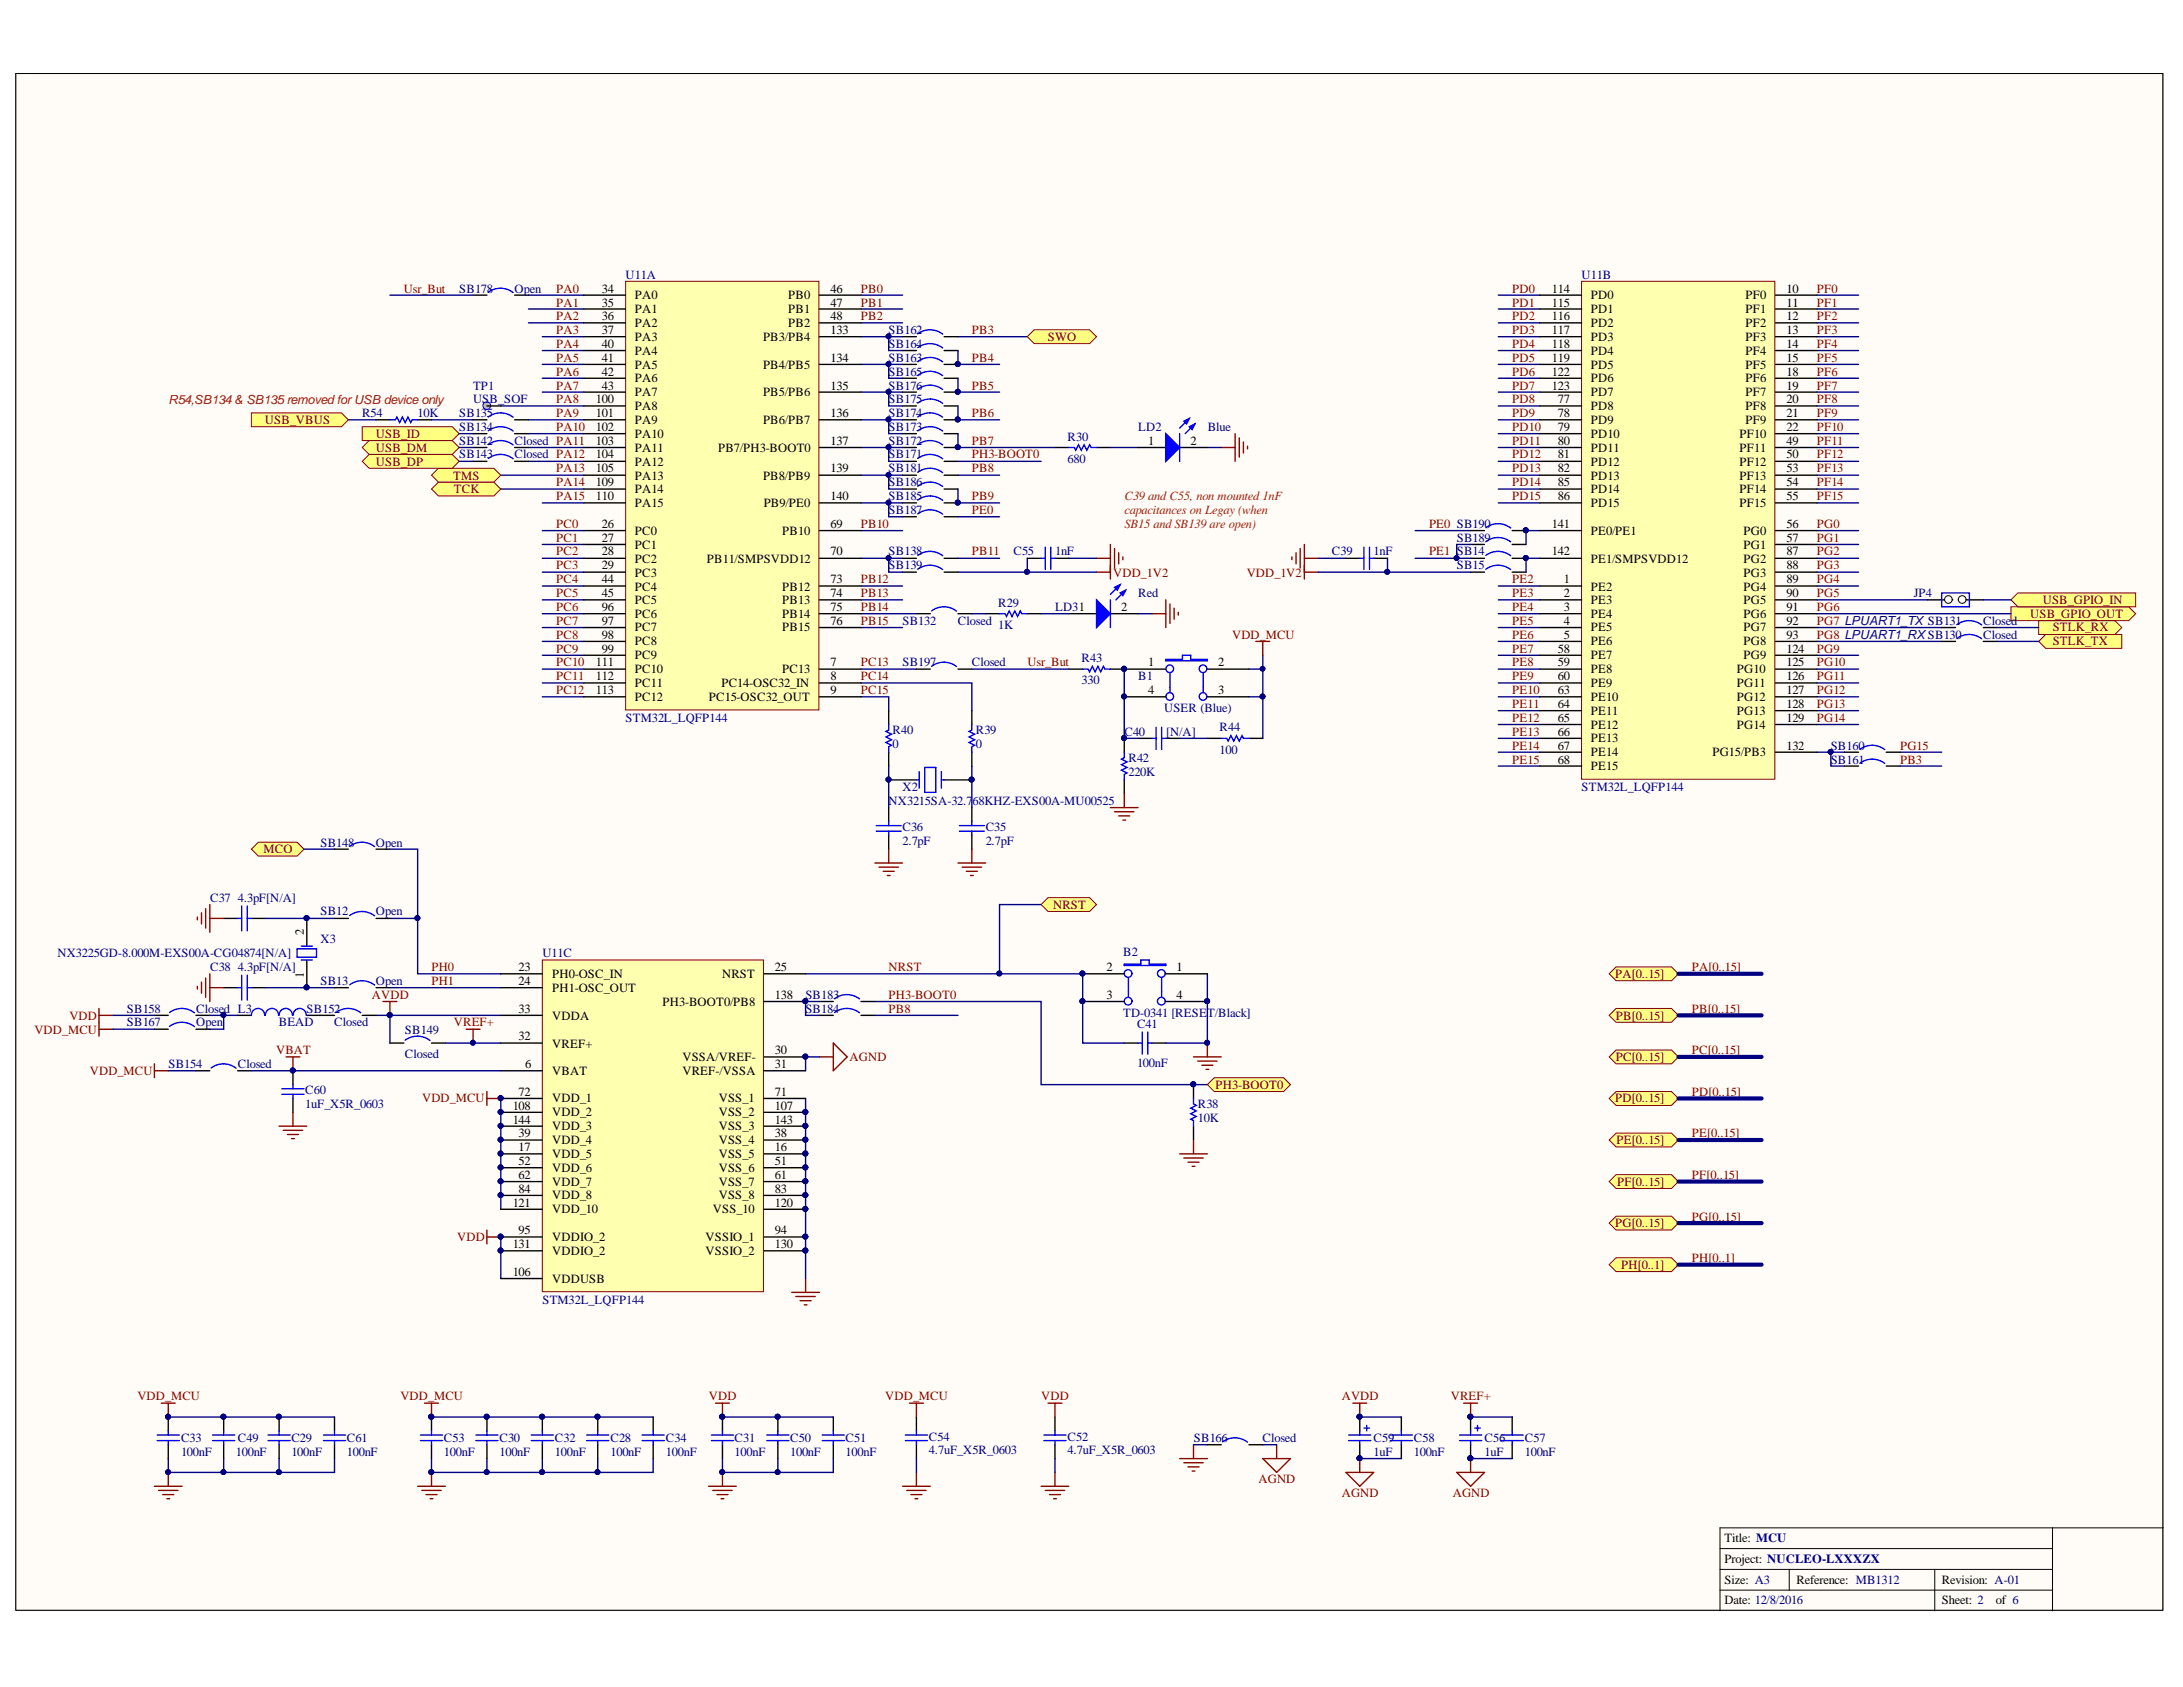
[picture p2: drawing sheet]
<svg xmlns="http://www.w3.org/2000/svg" width="279mm" height="216mm" viewBox="0 0 279 216" stroke-linecap="round" stroke-linejoin="round" font-family="sans-serif">
<defs><g id="words">
<g font-size="1.6" fill="#000080">
<text x="80.1" y="35.7">U11A</text>
<text x="202.4" y="35.7">U11B</text>
<text x="58.8" y="37.5">SB178</text>
<text x="65.9" y="37.5">Open</text>
<text x="113.7" y="46.3">SB163</text>
<text x="113.7" y="42.8">SB162</text>
<text x="113.7" y="44.6">SB164</text>
<text x="46.3" y="53.3">R54</text>
<text x="53.4" y="53.3">10K</text>
<text x="58.8" y="53.3">SB135</text>
<text x="60.5" y="49.9">TP1</text>
<text x="60.5" y="51.6">USB_SOF</text>
<text x="113.7" y="53.3">SB174</text>
<text x="113.7" y="49.9">SB176</text>
<text x="113.7" y="51.6">SB175</text>
<text x="113.7" y="48.1">SB165</text>
<text x="58.8" y="56.9">SB142</text>
<text x="58.8" y="58.7">SB143</text>
<text x="58.8" y="55.1">SB134</text>
<text x="65.9" y="56.9">Closed PA11</text>
<text x="65.9" y="58.7">Closed PA12</text>
<text x="113.7" y="56.9">SB172</text>
<text x="113.7" y="58.7">SB171</text>
<text x="113.7" y="55.1">SB173</text>
<text x="136.6" y="56.4">R30</text>
<text x="136.6" y="59.3">680</text>
<text x="145.7" y="55.1">LD2</text>
<text x="154.6" y="55.1">Blue</text>
<text x="113.7" y="64">SB185</text>
<text x="113.7" y="65.8">SB187</text>
<text x="113.7" y="62.2">SB186</text>
<text x="113.7" y="60.4">SB181</text>
<text x="113.7" y="71.1">SB138</text>
<text x="129.7" y="71.1">C55</text>
<text x="135" y="71.1">1nF</text>
<text x="170.5" y="71.1">C39</text>
<text x="175.8" y="71.1">1nF</text>
<text x="186.5" y="69.3">SB189</text>
<text x="113.7" y="72.9">SB139</text>
<text x="127.8" y="77.7">R29</text>
<text x="145.7" y="76.4">Red</text>
<text x="186.5" y="72.9">SB15</text>
<text x="245" y="76.4">JP4</text>
<text x="115.5" y="80">SB132</text>
<text x="122.6" y="80">Closed</text>
<text x="127.8" y="80.5">1K</text>
<text x="135" y="78.2">LD31</text>
<text x="253.8" y="81.7">Closed</text>
<text x="253.8" y="80">Closed</text>
<text x="115.5" y="85.3">SB197</text>
<text x="124.4" y="85.3">Closed</text>
<text x="138.4" y="84.8">R43</text>
<text x="138.4" y="87.6">330</text>
<text x="145.7" y="87.1">B1</text>
<text x="80.1" y="92.4">STM32L_LQFP144</text>
<text x="114.2" y="94">R40</text>
<text x="114.2" y="95.8">0</text>
<text x="124.9" y="94">R39</text>
<text x="124.9" y="95.8">0</text>
<text x="143.9" y="94.2">C40</text>
<text x="149" y="91.1">USER (Blue)</text>
<text x="149.2" y="94.2">[N/A]</text>
<text x="156.1" y="93.6">R44</text>
<text x="234.3" y="95.9">SB160</text>
<text x="115.5" y="101.3">X2</text>
<text x="144.4" y="97.5">R42</text>
<text x="144.4" y="99.3">220K</text>
<text x="156.1" y="96.4">100</text>
<text x="202.4" y="101.3">STM32L_LQFP144</text>
<text x="234.3" y="97.7">SB161</text>
<text x="113.7" y="103">NX3215SA-32.7</text>
<text x="115.5" y="106.3">C36</text>
<text x="124.5" y="103">68KHZ-EXS00A-MU00525</text>
<text x="126.2" y="106.3">C35</text>
<text x="41" y="108.4">SB148</text>
<text x="48.1" y="108.4">Open</text>
<text x="115.5" y="108.1">2.7pF</text>
<text x="126.2" y="108.1">2.7pF</text>
<text x="26.9" y="115.4">C37</text>
<text x="30.4" y="115.4">4.3pF[N/A]</text>
<text x="41" y="117.2">SB12</text>
<text x="48.1" y="117.2">Open</text>
<text x="7.4" y="122.5">NX3225GD-8.000M-EXS00A-CG04874[N/A]</text>
<text x="26.9" y="124.3">C38</text>
<text x="30.4" y="124.3">4.3pF[N/A]</text>
<text x="41" y="120.7">X3</text>
<text x="69.4" y="122.5">U11C</text>
<text x="143.7" y="122.3">B2</text>
<text x="16.2" y="129.6">SB158</text>
<text x="16.2" y="131.4">SB167</text>
<text x="25.1" y="129.6">Closed L3</text>
<text x="25.1" y="131.4">Open</text>
<text x="35.7" y="131.4">BEAD</text>
<text x="39.2" y="129.6">SB152</text>
<text x="41" y="126">SB13</text>
<text x="42.8" y="131.4">Closed</text>
<text x="48.1" y="126">Open</text>
<text x="103.1" y="127.8">SB183</text>
<text x="103.1" y="129.6">SB184</text>
<text x="143.7" y="130.1">TD-0341 [RESET/Black]</text>
<text x="145.5" y="131.5">C41</text>
<text x="21.6" y="136.7">SB154</text>
<text x="30.4" y="136.7">Closed</text>
<text x="51.8" y="132.3">SB149</text>
<text x="51.8" y="135.4">Closed</text>
<text x="145.5" y="136.5">100nF</text>
<text x="39.1" y="140.1">C60</text>
<text x="39.1" y="141.8">1uF_X5R_0603</text>
<text x="153.3" y="141.8">R38</text>
<text x="153.3" y="143.6">10K</text>
<text x="69.4" y="166.9">STM32L_LQFP144</text>
<text x="23.2" y="184.5">C33</text>
<text x="30.4" y="184.5">C49</text>
<text x="37.3" y="184.5">C29</text>
<text x="44.4" y="184.5">C61</text>
<text x="56.8" y="184.5">C53</text>
<text x="63.9" y="184.5">C30</text>
<text x="71" y="184.5">C32</text>
<text x="78.1" y="184.5">C28</text>
<text x="85.2" y="184.5">C34</text>
<text x="94" y="184.5">C31</text>
<text x="101.1" y="184.5">C50</text>
<text x="108.2" y="184.5">C51</text>
<text x="118.9" y="184.4">C54</text>
<text x="136.6" y="184.4">C52</text>
<text x="152.8" y="184.5">SB166</text>
<text x="161.6" y="184.5">Closed</text>
<text x="175.8" y="184.5">C59</text>
<text x="181" y="184.5">C58</text>
<text x="190" y="184.5">C56</text>
<text x="195.2" y="184.5">C57</text>
<text x="23.2" y="186.3">100nF</text>
<text x="30.2" y="186.3">100nF</text>
<text x="37.3" y="186.3">100nF</text>
<text x="44.4" y="186.3">100nF</text>
<text x="56.8" y="186.3">100nF</text>
<text x="63.9" y="186.3">100nF</text>
<text x="71" y="186.3">100nF</text>
<text x="78.1" y="186.3">100nF</text>
<text x="85.2" y="186.3">100nF</text>
<text x="94" y="186.3">100nF</text>
<text x="101.1" y="186.3">100nF</text>
<text x="108.2" y="186.3">100nF</text>
<text x="118.9" y="186.1">4.7uF_X5R_0603</text>
<text x="136.6" y="186.1">4.7uF_X5R_0603</text>
<text x="175.8" y="186.3">1uF</text>
<text x="181" y="186.3">100nF</text>
<text x="190" y="186.3">1uF</text>
<text x="195.2" y="186.3">100nF</text>
</g>
<g font-size="1.6" fill="#800000">
<text x="51.7" y="37.5">Usr_But</text>
<text x="71.2" y="37.5">PA0</text>
<text x="71.2" y="39.2">PA1</text>
<text x="71.2" y="41">PA2</text>
<text x="110.2" y="39.2">PB1</text>
<text x="110.2" y="41">PB2</text>
<text x="110.2" y="37.5">PB0</text>
<text x="193.6" y="37.5">PD0</text>
<text x="193.6" y="39.2">PD1</text>
<text x="193.6" y="41">PD2</text>
<text x="232.5" y="37.5">PF0</text>
<text x="232.5" y="39.2">PF1</text>
<text x="232.5" y="41">PF2</text>
<text x="71.2" y="44.6">PA4</text>
<text x="71.2" y="46.3">PA5</text>
<text x="71.2" y="42.8">PA3</text>
<text x="124.4" y="42.8">PB3</text>
<text x="124.4" y="46.3">PB4</text>
<text x="134.1" y="43.6">SWO</text>
<text x="193.6" y="42.8">PD3</text>
<text x="193.6" y="44.6">PD4</text>
<text x="193.6" y="46.3">PD5</text>
<text x="232.5" y="42.8">PF3</text>
<text x="232.5" y="44.6">PF4</text>
<text x="232.5" y="46.3">PF5</text>
<text x="71.2" y="48.1">PA6</text>
<text x="71.2" y="49.9">PA7</text>
<text x="71.2" y="51.6">PA8</text>
<text x="71.2" y="53.3">PA9</text>
<text x="124.4" y="49.9">PB5</text>
<text x="124.4" y="53.3">PB6</text>
<text x="193.6" y="48.1">PD6</text>
<text x="193.6" y="49.9">PD7</text>
<text x="193.6" y="51.6">PD8</text>
<text x="193.6" y="53.3">PD9</text>
<text x="232.5" y="53.3">PF9</text>
<text x="232.5" y="51.6">PF8</text>
<text x="232.5" y="48.1">PF6</text>
<text x="232.5" y="49.9">PF7</text>
<text x="33.9" y="54.3">USB_VBUS</text>
<text x="48.1" y="57.8">USB_DM</text>
<text x="48.1" y="59.6">USB_DP</text>
<text x="48.1" y="56">USB_ID</text>
<text x="71.2" y="55.1">PA10</text>
<text x="124.4" y="56.9">PB7</text>
<text x="124.4" y="58.7">PH3-BOOT0</text>
<text x="193.6" y="55.1">PD10</text>
<text x="193.6" y="56.9">PD11</text>
<text x="193.6" y="58.7">PD12</text>
<text x="232.5" y="56.9">PF11</text>
<text x="232.5" y="55.1">PF10</text>
<text x="232.5" y="58.7">PF12</text>
<text x="58" y="61.4">TMS</text>
<text x="58.1" y="63.1">TCK</text>
<text x="71.2" y="64">PA15</text>
<text x="71.2" y="60.4">PA13</text>
<text x="71.2" y="62.2">PA14</text>
<text x="124.4" y="60.4">PB8</text>
<text x="124.4" y="64">PB9</text>
<text x="124.4" y="65.8">PE0</text>
<text x="193.6" y="60.4">PD13</text>
<text x="193.6" y="62.2">PD14</text>
<text x="193.6" y="64">PD15</text>
<text x="232.5" y="62.2">PF14</text>
<text x="232.5" y="64">PF15</text>
<text x="232.5" y="60.4">PF13</text>
<text x="71.2" y="67.5">PC0</text>
<text x="71.2" y="69.3">PC1</text>
<text x="71.2" y="71.1">PC2</text>
<text x="110.2" y="67.5">PB10</text>
<text x="124.4" y="71.1">PB11</text>
<text x="182.9" y="67.5">PE0 SB190</text>
<text x="182.9" y="71.1">PE1 SB14</text>
<text x="232.5" y="67.5">PG0</text>
<text x="232.5" y="69.3">PG1</text>
<text x="232.5" y="71.1">PG2</text>
<text x="71.2" y="72.9">PC3</text>
<text x="71.2" y="74.6">PC4</text>
<text x="71.2" y="76.4">PC5</text>
<text x="110.2" y="74.6">PB12</text>
<text x="110.2" y="76.4">PB13</text>
<text x="142.5" y="73.8">VDD_1V2</text>
<text x="159.6" y="73.8">VDD_1V2</text>
<text x="193.6" y="74.6">PE2</text>
<text x="193.6" y="76.4">PE3</text>
<text x="232.5" y="72.9">PG3</text>
<text x="232.5" y="74.6">PG4</text>
<text x="232.5" y="76.4">PG5</text>
<text x="261.5" y="77.3">USB_GPIO_IN</text>
<text x="71.2" y="78.2">PC6</text>
<text x="71.2" y="80">PC7</text>
<text x="71.2" y="81.7">PC8</text>
<text x="71.2" y="83.5">PC9</text>
<text x="110.2" y="78.2">PB14</text>
<text x="110.2" y="80">PB15</text>
<text x="157.7" y="81.7">VDD_MCU</text>
<text x="193.6" y="78.2">PE4</text>
<text x="193.6" y="80">PE5</text>
<text x="193.6" y="81.7">PE6</text>
<text x="193.6" y="83.5">PE7</text>
<text x="232.5" y="83.5">PG9</text>
<text x="232.5" y="81.7">PG8 LPUART1_RXSB130</text>
<text x="232.5" y="78.2">PG6</text>
<text x="232.5" y="80">PG7 LPUART1_TX SB131</text>
<text x="259.8" y="79.1">USB_GPIO_OUT</text>
<text x="262.7" y="82.6">STLK_TX</text>
<text x="262.7" y="80.8">STLK_RX</text>
<text x="71.2" y="85.3">PC10</text>
<text x="71.2" y="87.1">PC11</text>
<text x="71.2" y="88.8">PC12</text>
<text x="110.2" y="85.3">PC13</text>
<text x="110.2" y="87.1">PC14</text>
<text x="110.2" y="88.8">PC15</text>
<text x="131.5" y="85.3">Usr_But</text>
<text x="193.6" y="87.1">PE9</text>
<text x="193.6" y="85.3">PE8</text>
<text x="193.6" y="88.8">PE10</text>
<text x="232.5" y="87.1">PG11</text>
<text x="232.5" y="85.3">PG10</text>
<text x="232.5" y="88.8">PG12</text>
<text x="193.6" y="95.9">PE14</text>
<text x="193.6" y="90.6">PE11</text>
<text x="193.6" y="92.4">PE12</text>
<text x="193.6" y="94.2">PE13</text>
<text x="232.5" y="92.4">PG14</text>
<text x="232.5" y="90.6">PG13</text>
<text x="243.2" y="95.9">PG15</text>
<text x="193.6" y="97.7">PE15</text>
<text x="243.2" y="97.7">PB3</text>
<text x="33.7" y="109.2">MCO</text>
<text x="134.8" y="116.3">NRST</text>
<text x="55.2" y="124.3">PH0</text>
<text x="113.7" y="124.3">NRST</text>
<text x="206.7" y="125.2">PA[0..15]</text>
<text x="216.6" y="124.3">PA[0..15]</text>
<text x="8.9" y="130.5">VDD</text>
<text x="47.6" y="127.8">AVDD</text>
<text x="55.2" y="126">PH1</text>
<text x="58.1" y="131.4">VREF+</text>
<text x="113.7" y="127.8">PH3-BOOT0</text>
<text x="113.7" y="129.6">PB8</text>
<text x="206.8" y="130.5">PB[0..15]</text>
<text x="216.6" y="129.6">PB[0..15]</text>
<text x="4.4" y="132.3">VDD_MCU</text>
<text x="11.5" y="137.6">VDD_MCU</text>
<text x="35.3" y="134.9">VBAT</text>
<text x="108.7" y="135.8">AGND</text>
<text x="206.8" y="135.8">PC[0..15]</text>
<text x="216.6" y="134.9">PC[0..15]</text>
<text x="54" y="141.1">VDD_MCU</text>
<text x="155.6" y="139.4">PH3-BOOT0</text>
<text x="206.7" y="141.1">PD[0..15]</text>
<text x="216.6" y="140.2">PD[0..15]</text>
<text x="206.9" y="146.4">PE[0..15]</text>
<text x="216.6" y="145.6">PE[0..15]</text>
<text x="207" y="151.7">PF[0..15]</text>
<text x="216.6" y="150.9">PF[0..15]</text>
<text x="58.5" y="158.8">VDD</text>
<text x="206.7" y="157.1">PG[0..15]</text>
<text x="216.6" y="156.2">PG[0..15]</text>
<text x="216.6" y="161.5">PH[0..1]</text>
<text x="207.5" y="162.4">PH[0..1]</text>
<text x="17.6" y="179.2">VDD_MCU</text>
<text x="51.2" y="179.2">VDD_MCU</text>
<text x="90.7" y="179.2">VDD</text>
<text x="113.3" y="179.2">VDD_MCU</text>
<text x="133.3" y="179.2">VDD</text>
<text x="171.7" y="179.2">AVDD</text>
<text x="185.7" y="179.2">VREF+</text>
<text x="161.1" y="189.9">AGND</text>
<text x="171.7" y="191.6">AGND</text>
<text x="185.9" y="191.6">AGND</text>
</g>
<g font-size="1.6">
<text x="77" y="37.5">34</text>
<text x="77" y="39.2">35</text>
<text x="77" y="41">36</text>
<text x="81.3" y="38.3">PA0</text>
<text x="81.3" y="40.1">PA1</text>
<text x="81.3" y="41.8">PA2</text>
<text x="100.9" y="38.3">PB0</text>
<text x="100.9" y="40.1">PB1</text>
<text x="100.9" y="41.8">PB2</text>
<text x="106.3" y="37.5">46</text>
<text x="106.3" y="39.2">47</text>
<text x="106.3" y="41">48</text>
<text x="198.6" y="37.5">114</text>
<text x="198.6" y="39.2">115</text>
<text x="198.6" y="41">116</text>
<text x="203.6" y="38.3">PD0</text>
<text x="203.6" y="40.1">PD1</text>
<text x="203.6" y="41.8">PD2</text>
<text x="223.4" y="41.8">PF2</text>
<text x="223.4" y="38.3">PF0</text>
<text x="223.4" y="40.1">PF1</text>
<text x="228.6" y="41">12</text>
<text x="228.6" y="37.5">10</text>
<text x="228.6" y="39.2">11</text>
<text x="77" y="42.8">37</text>
<text x="77" y="44.6">40</text>
<text x="77" y="46.3">41</text>
<text x="81.3" y="43.6">PA3</text>
<text x="81.3" y="45.4">PA4</text>
<text x="81.3" y="47.2">PA5</text>
<text x="97.7" y="43.6">PB3/PB4</text>
<text x="97.7" y="47.2">PB4/PB5</text>
<text x="106.3" y="42.8">133</text>
<text x="106.3" y="46.3">134</text>
<text x="198.6" y="42.8">117</text>
<text x="198.6" y="44.6">118</text>
<text x="198.6" y="46.3">119</text>
<text x="203.6" y="43.6">PD3</text>
<text x="203.6" y="45.4">PD4</text>
<text x="203.6" y="47.2">PD5</text>
<text x="223.4" y="43.6">PF3</text>
<text x="223.4" y="45.4">PF4</text>
<text x="223.4" y="47.2">PF5</text>
<text x="228.6" y="42.8">13</text>
<text x="228.6" y="44.6">14</text>
<text x="228.6" y="46.3">15</text>
<text x="76.3" y="51.6">100</text>
<text x="76.3" y="53.3">101</text>
<text x="77" y="48.1">42</text>
<text x="77" y="49.9">43</text>
<text x="81.3" y="48.9">PA6</text>
<text x="81.3" y="50.7">PA7</text>
<text x="81.3" y="52.5">PA8</text>
<text x="97.7" y="50.7">PB5/PB6</text>
<text x="106.3" y="49.9">135</text>
<text x="106.3" y="53.3">136</text>
<text x="198.6" y="48.1">122</text>
<text x="198.6" y="49.9">123</text>
<text x="199.4" y="51.6">77</text>
<text x="199.4" y="53.3">78</text>
<text x="203.6" y="52.5">PD8</text>
<text x="203.6" y="48.9">PD6</text>
<text x="203.6" y="50.7">PD7</text>
<text x="223.4" y="48.9">PF6</text>
<text x="223.4" y="50.7">PF7</text>
<text x="223.4" y="52.5">PF8</text>
<text x="228.6" y="48.1">18</text>
<text x="228.6" y="49.9">19</text>
<text x="228.6" y="51.6">20</text>
<text x="228.6" y="53.3">21</text>
<text x="76.3" y="55.1">102</text>
<text x="76.3" y="56.9">103</text>
<text x="76.3" y="58.7">104</text>
<text x="81.3" y="54.3">PA9</text>
<text x="81.3" y="56">PA10</text>
<text x="81.3" y="57.8">PA11</text>
<text x="81.3" y="59.6">PA12</text>
<text x="91.9" y="57.8">PB7/PH3-BOOT0</text>
<text x="97.7" y="54.3">PB6/PB7</text>
<text x="106.3" y="56.9">137</text>
<text x="147" y="56.9">1</text>
<text x="152.4" y="56.9">2</text>
<text x="199.4" y="55.1">79</text>
<text x="199.4" y="56.9">80</text>
<text x="199.4" y="58.7">81</text>
<text x="203.6" y="54.3">PD9</text>
<text x="203.6" y="56">PD10</text>
<text x="203.6" y="57.8">PD11</text>
<text x="203.6" y="59.6">PD12</text>
<text x="222.6" y="56">PF10</text>
<text x="222.6" y="57.8">PF11</text>
<text x="222.6" y="59.6">PF12</text>
<text x="223.4" y="54.3">PF9</text>
<text x="228.6" y="55.1">22</text>
<text x="228.6" y="56.9">49</text>
<text x="228.6" y="58.7">50</text>
<text x="76.3" y="60.4">105</text>
<text x="76.3" y="62.2">109</text>
<text x="76.3" y="64">110</text>
<text x="81.3" y="61.4">PA13</text>
<text x="81.3" y="63.1">PA14</text>
<text x="81.3" y="64.9">PA15</text>
<text x="97.7" y="61.4">PB8/PB9</text>
<text x="97.7" y="64.9">PB9/PE0</text>
<text x="106.3" y="60.4">139</text>
<text x="106.3" y="64">140</text>
<text x="199.4" y="60.4">82</text>
<text x="199.4" y="62.2">85</text>
<text x="199.4" y="64">86</text>
<text x="203.6" y="61.4">PD13</text>
<text x="203.6" y="63.1">PD14</text>
<text x="203.6" y="64.9">PD15</text>
<text x="222.6" y="61.4">PF13</text>
<text x="222.6" y="63.1">PF14</text>
<text x="222.6" y="64.9">PF15</text>
<text x="228.6" y="60.4">53</text>
<text x="228.6" y="62.2">54</text>
<text x="228.6" y="64">55</text>
<text x="77" y="67.5">26</text>
<text x="77" y="69.3">27</text>
<text x="77" y="71.1">28</text>
<text x="81.3" y="68.5">PC0</text>
<text x="81.3" y="70.2">PC1</text>
<text x="100.1" y="68.5">PB10</text>
<text x="106.3" y="67.5">69</text>
<text x="106.3" y="71.1">70</text>
<text x="198.6" y="67.5">141</text>
<text x="198.6" y="71.1">142</text>
<text x="203.6" y="68.5">PE0/PE1</text>
<text x="223.1" y="68.5">PG0</text>
<text x="223.1" y="70.2">PG1</text>
<text x="228.6" y="71.1">87</text>
<text x="228.6" y="67.5">56</text>
<text x="228.6" y="69.3">57</text>
<text x="77" y="72.9">29</text>
<text x="77" y="74.6">44</text>
<text x="77" y="76.4">45</text>
<text x="81.3" y="72">PC2</text>
<text x="81.3" y="73.8">PC3</text>
<text x="81.3" y="75.6">PC4</text>
<text x="81.3" y="77.3">PC5</text>
<text x="90.5" y="72">PB11/SMPSVDD12</text>
<text x="100.1" y="75.6">PB12</text>
<text x="100.1" y="77.3">PB13</text>
<text x="106.3" y="74.6">73</text>
<text x="106.3" y="76.4">74</text>
<text x="200.1" y="74.6">1</text>
<text x="200.1" y="76.4">2</text>
<text x="203.6" y="75.6">PE2</text>
<text x="203.6" y="77.3">PE3</text>
<text x="203.6" y="72">PE1/SMPSVDD12</text>
<text x="223.1" y="72">PG2</text>
<text x="223.1" y="73.8">PG3</text>
<text x="223.1" y="75.6">PG4</text>
<text x="223.1" y="77.3">PG5</text>
<text x="228.6" y="72.9">88</text>
<text x="228.6" y="74.6">89</text>
<text x="228.6" y="76.4">90</text>
<text x="77" y="78.2">96</text>
<text x="77" y="80">97</text>
<text x="77" y="81.7">98</text>
<text x="77" y="83.5">99</text>
<text x="81.3" y="79.1">PC6</text>
<text x="81.3" y="80.8">PC7</text>
<text x="81.3" y="82.6">PC8</text>
<text x="100.1" y="79.1">PB14</text>
<text x="100.1" y="80.8">PB15</text>
<text x="106.3" y="78.2">75</text>
<text x="106.3" y="80">76</text>
<text x="143.5" y="78.2">2</text>
<text x="199.4" y="83.5">58</text>
<text x="200.1" y="78.2">3</text>
<text x="200.1" y="80">4</text>
<text x="200.1" y="81.7">5</text>
<text x="203.6" y="79.1">PE4</text>
<text x="203.6" y="80.8">PE5</text>
<text x="203.6" y="82.6">PE6</text>
<text x="223.1" y="79.1">PG6</text>
<text x="223.1" y="80.8">PG7</text>
<text x="223.1" y="82.6">PG8</text>
<text x="228.6" y="78.2">91</text>
<text x="228.6" y="80">92</text>
<text x="228.6" y="81.7">93</text>
<text x="228.6" y="83.5">124</text>
<text x="76.3" y="85.3">111</text>
<text x="76.3" y="87.1">112</text>
<text x="76.3" y="88.8">113</text>
<text x="81.3" y="84.4">PC9</text>
<text x="81.3" y="86.1">PC10</text>
<text x="81.3" y="87.9">PC11</text>
<text x="81.3" y="89.7">PC12</text>
<text x="90.7" y="89.7">PC15-OSC32_OUT</text>
<text x="92.3" y="87.9">PC14-OSC32_IN</text>
<text x="100.1" y="86.1">PC13</text>
<text x="106.3" y="85.3">7</text>
<text x="106.3" y="87.1">8</text>
<text x="106.3" y="88.8">9</text>
<text x="147" y="85.3">1</text>
<text x="147" y="88.8">4</text>
<text x="155.9" y="88.8">3</text>
<text x="155.9" y="85.3">2</text>
<text x="199.4" y="85.3">59</text>
<text x="199.4" y="87.1">60</text>
<text x="199.4" y="88.8">63</text>
<text x="203.6" y="84.4">PE7</text>
<text x="203.6" y="86.1">PE8</text>
<text x="203.6" y="87.9">PE9</text>
<text x="203.6" y="89.7">PE10</text>
<text x="222.3" y="86.1">PG10</text>
<text x="222.3" y="87.9">PG11</text>
<text x="222.3" y="89.7">PG12</text>
<text x="223.1" y="84.4">PG9</text>
<text x="228.6" y="85.3">125</text>
<text x="228.6" y="87.1">126</text>
<text x="228.6" y="88.8">127</text>
<text x="199.4" y="90.6">64</text>
<text x="199.4" y="92.4">65</text>
<text x="199.4" y="94.2">66</text>
<text x="199.4" y="95.9">67</text>
<text x="203.6" y="91.5">PE11</text>
<text x="203.6" y="93.2">PE12</text>
<text x="203.6" y="95">PE13</text>
<text x="222.3" y="91.5">PG13</text>
<text x="222.3" y="93.2">PG14</text>
<text x="228.6" y="90.6">128</text>
<text x="228.6" y="92.4">129</text>
<text x="228.6" y="95.9">132</text>
<text x="199.4" y="97.7">68</text>
<text x="203.6" y="96.8">PE14</text>
<text x="203.6" y="98.6">PE15</text>
<text x="219.2" y="96.8">PG15/PB3</text>
<text x="38.9" y="119.7" transform="rotate(-90 38.9 119.7)">2</text>
<text x="38.9" y="125.1" transform="rotate(-90 38.9 125.1)">1</text>
<text x="66.4" y="124.3">23</text>
<text x="70.7" y="125.2">PH0-OSC_IN</text>
<text x="92.4" y="125.2">NRST</text>
<text x="99.2" y="124.3">25</text>
<text x="141.6" y="124.3">2</text>
<text x="150.6" y="124.3">1</text>
<text x="66.4" y="126">24</text>
<text x="66.4" y="129.6">33</text>
<text x="70.7" y="127">PH1-OSC_OUT</text>
<text x="70.7" y="130.5">VDDA</text>
<text x="84.8" y="128.7">PH3-BOOT0/PB8</text>
<text x="99.2" y="127.8">138</text>
<text x="141.6" y="127.8">3</text>
<text x="150.6" y="127.8">4</text>
<text x="66.4" y="133.1">32</text>
<text x="67.2" y="136.7">6</text>
<text x="70.7" y="134.1">VREF+</text>
<text x="70.7" y="137.6">VBAT</text>
<text x="87.3" y="135.8">VSSA/VREF-</text>
<text x="87.3" y="137.6">VREF-/VSSA</text>
<text x="99.2" y="134.9">30</text>
<text x="99.2" y="136.7">31</text>
<text x="65.6" y="142">108</text>
<text x="65.6" y="143.8">144</text>
<text x="66.4" y="140.2">72</text>
<text x="70.7" y="141.1">VDD_1</text>
<text x="70.7" y="142.9">VDD_2</text>
<text x="92" y="142.9">VSS_2</text>
<text x="92" y="141.1">VSS_1</text>
<text x="99.2" y="143.8">143</text>
<text x="99.2" y="142">107</text>
<text x="99.2" y="140.2">71</text>
<text x="66.4" y="147.3">17</text>
<text x="66.4" y="149.1">52</text>
<text x="66.4" y="145.6">39</text>
<text x="70.7" y="148.2">VDD_5</text>
<text x="70.7" y="150">VDD_6</text>
<text x="70.7" y="146.4">VDD_4</text>
<text x="70.7" y="144.6">VDD_3</text>
<text x="92" y="148.2">VSS_5</text>
<text x="92" y="150">VSS_6</text>
<text x="92" y="144.6">VSS_3</text>
<text x="92" y="146.4">VSS_4</text>
<text x="99.2" y="147.3">16</text>
<text x="99.2" y="149.1">51</text>
<text x="99.2" y="145.6">38</text>
<text x="65.6" y="154.4">121</text>
<text x="66.4" y="150.9">62</text>
<text x="66.4" y="152.7">84</text>
<text x="70.7" y="155.3">VDD_10</text>
<text x="70.7" y="151.7">VDD_7</text>
<text x="70.7" y="153.5">VDD_8</text>
<text x="91.2" y="155.3">VSS_10</text>
<text x="92" y="151.7">VSS_7</text>
<text x="92" y="153.5">VSS_8</text>
<text x="99.2" y="154.4">120</text>
<text x="99.2" y="150.9">61</text>
<text x="99.2" y="152.7">83</text>
<text x="65.6" y="159.8">131</text>
<text x="66.4" y="158">95</text>
<text x="70.7" y="158.8">VDDIO_2</text>
<text x="70.7" y="160.6">VDDIO_2</text>
<text x="90.3" y="158.8">VSSIO_1</text>
<text x="90.3" y="160.6">VSSIO_2</text>
<text x="99.2" y="158">94</text>
<text x="99.2" y="159.8">130</text>
<text x="65.6" y="163.3">106</text>
<text x="70.7" y="164.2">VDDUSB</text>
<text x="220.7" y="197.3">Title: MCU</text>
<text x="220.7" y="202.7">Size: A3</text>
<text x="220.7" y="200">Project: NUCLEO-LXXXZX</text>
<text x="229.9" y="202.7">Reference: MB1312</text>
<text x="248.5" y="202.7">Revision: A-01</text>
<text x="220.7" y="205.3">Date: 12/8/2016</text>
<text x="248.5" y="205.3">Sheet: 2</text>
<text x="255.4" y="205.3">of 6</text>
</g>
<g font-size="1.6" fill="#f00">
<text x="21.6" y="51.7">R54,SB134 &amp; SB135removedforUSB device only</text>
<text x="143.9" y="64">C39 and C55, non mounted 1nF</text>
<text x="143.9" y="65.8">capacitances on Legay (when</text>
<text x="143.9" y="67.5">SB15 and SB139 are open)</text>
</g>
</g></defs>
<path d="M2 9.4h274.8v196.7h-274.8z" fill="#fffcf8" stroke="#000" stroke-width=".13"/>
<path d="M220.1 198.2h42.6M262.7 195.5v10.7M276.9 195.5h-56.8v10.7M220.1 200.8h42.6M220.1 203.5h42.6M229 200.8v2.7M247.6 200.8v5.4" fill="none" stroke="#000" stroke-width=".13"/>
<g fill="none" stroke="#800000" stroke-width=".18">
<path d="M25.3 117.4v.3M25.8 116.8v1.4M26.3 116.3v2.5M26.9 115.8v3.5M26.9 117.5h1.7M112 110.4h3.5M112.5 111h2.5M113 111.5h1.5M113.6 112h.3M113.7 108.7v1.7M122.6 110.4h3.6M123.1 111h2.5"/>
<path d="M123.7 111.5h1.4M124.2 112h.4M124.4 108.7v1.7M25.3 126.2v.4M25.8 125.7v1.4M26.3 125.2v2.4M26.9 124.6v3.6M26.9 126.4h1.7M152.8 135.3h3.5M153.3 135.8h2.5M153.8 136.3h1.4M154.4 136.9h.3"/>
<path d="M154.5 133.5v1.8M151 147.7h3.5M151.5 148.2h2.5M152 148.7h1.5M152.6 149.3h.3M152.8 145.9v1.8M53.5 190.2h3.5M54 190.7h2.5M54.5 191.3h1.4M55.1 191.8h.3M55.2 188.4v1.8"/>
</g>
<g fill="#000080" stroke="#000080" stroke-width=".13">
<circle cx="55.2" cy="188.4" r=".31"/>
<circle cx="62.3" cy="188.4" r=".31"/>
<circle cx="39.2" cy="126.4" r=".31"/>
<circle cx="76.5" cy="188.4" r=".31"/>
<circle cx="69.4" cy="188.4" r=".31"/>
<circle cx="76.5" cy="181.3" r=".31"/>
<circle cx="69.4" cy="181.3" r=".31"/>
<circle cx="62.3" cy="181.3" r=".31"/>
<circle cx="55.2" cy="181.3" r=".31"/>
<circle cx="53.4" cy="117.5" r=".31"/>
<circle cx="154.5" cy="133.4" r=".31"/>
<circle cx="154.5" cy="128.1" r=".31"/>
<circle cx="127.9" cy="124.6" r=".31"/>
<circle cx="138.5" cy="124.6" r=".31"/>
<circle cx="138.5" cy="128.1" r=".31"/>
<circle cx="152.7" cy="138.8" r=".31"/>
<circle cx="113.7" cy="71.4" r=".31"/>
</g>
<g fill="none" stroke="#000080" stroke-width=".18">
<path d="M67.6 37.8h7.1M67.6 39.5h7.1M110.2 37.8h5.3M110.2 39.5h5.3M64.1 52h10.6M67.6 57.3h7.1M67.6 59h7.1M69.4 44.9h5.3M69.4 48.4h5.3M69.4 50.2h5.3M122.6 43.1h8.9M64.1 60.8h10.6"/>
<path d="M64.1 62.6h10.6M69.4 64.4h5.3M69.4 67.9h5.3M69.4 69.7h5.3M69.4 71.5h5.3M69.4 73.2h5.3M69.4 75h5.3M69.4 76.8h5.3M69.4 78.5h5.3M110.2 71.5h5.3M110.2 67.9h5.3M110.2 75h5.3"/>
<path d="M122.6 60.8h5.3M69.4 80.3h5.3M69.4 82.1h5.3M69.4 83.9h5.3M69.4 85.6h5.3M69.4 87.4h5.3M69.4 89.2h5.3M110.2 89.2h3.5v1.7M110.2 87.4h14.2v3.5M49.9 117.5h3.6v7.1h10.6M33.9 126.4h8.9M49.9 126.4h14.2"/>
<path d="M103.1 124.6h35.5v8.9h5.3M112 128.2h21.3v10.6h21.2M154.5 124.6v8.9h-5.3M55.2 186.7v1.7h7.1v-1.7M55.2 181.3h28.4M62.3 188.4h7.1M69.4 186.7v1.7h14.2v-1.7"/>
</g>
<g fill="none" stroke="#000" stroke-width=".18">
<path d="M113.7 90.9v1.8M113.7 96.3v1.7M124.4 90.9v1.8M124.4 96.3v1.7M28.6 117.5h1.8M32.2 117.5h1.7M113.7 103.4v1.7M113.7 106.9v1.8M124.4 103.4v1.7M124.4 106.9v1.8M28.6 126.4h1.8M32.2 126.4h1.7"/>
<path d="M143.9 133.5h1.8M147.4 133.5h1.8M152.8 138.8v1.8M152.8 144.1v1.8"/>
</g>
<g fill="none" stroke="#00f" stroke-width=".18">
<path d="M113.7 92.7v.7l-.3 .2 .7 .4-.7 .3 .7 .4-.7 .3 .7 .4-.4 .2v.7M124.4 92.7v.7l-.4 .2 .7 .4-.7 .3 .7 .4-.7 .3 .7 .4-.3 .2v.7M30.4 117.5h.5M30.9 115.9v3.2M31.6 115.9v3.2M31.6 117.5h.6M112.1 106.4h3.2M112.1 105.7h3.2M113.7 105.1v.6M113.7 106.4v.5M122.8 106.4h3.2M122.8 105.7h3.2"/>
<path d="M124.4 105.1v.6M124.4 106.4v.5M30.4 126.4h.5M30.9 124.8v3.2M31.6 126.4h.6M31.6 124.8v3.2M145.7 133.5h.5M146.2 132.1v2.8M146.9 132.1v2.8M146.9 133.5h.5M152.8 140.6v.7l.3 .2-.7 .3 .7 .4-.7 .3 .7 .4-.7 .3 .4 .2v.7"/>
</g>
<g fill="#ffff80" stroke="#800000" stroke-width=".13">
<path d="M133.3 115.8l.8-.9h5.4l.8 .9-.8 .9h-5.4z" fill-rule="evenodd"/>
<path d="M32.2 108.7l.9-.9h4.9l.9 .9-.9 .9h-4.9z" fill-rule="evenodd"/>
</g>
<path d="M33.9 117.5h8.9M49.9 108.7h3.6v8.8M133.3 115.8h-5.4v8.8" fill="none" stroke="#000080" stroke-width=".18"/>
<g fill="#000080" stroke="#000080" stroke-width=".13">
<circle cx="39.2" cy="117.5" r=".31"/>
<circle cx="53.4" cy="117.5" r=".31"/>
<circle cx="127.9" cy="124.6" r=".31"/>
</g>
<g fill="#ffff80" stroke="#800000" stroke-width=".13">
<path d="M260.9 82.1l.9-.9h9.8v1.8h-9.8z" fill-rule="evenodd"/>
<path d="M260.9 79.4h9.8l.9 .9-.9 .9h-9.8z" fill-rule="evenodd"/>
</g>
<path d="M67.6 41.3h7.1M69.4 43.1h5.3M69.4 46.6h5.3M110.2 85.6h7.1" fill="none" stroke="#000080" stroke-width=".18"/>
<path d="M30.4 129.9h1.8M39.3 129.9h1.7" fill="none" stroke="#000" stroke-width=".18"/>
<path d="M33.9 129.9a.85 .85 0 0 0-.9-.8 .85 .85 0 0 0-.8 .8M35.6 129.9a.84 .84 0 0 0-.8-.8 .84 .84 0 0 0-.8 .8M37.4 129.9a.85 .85 0 0 0-.8-.8 .85 .85 0 0 0-.9 .8M39.2 129.9a.84 .84 0 0 0-.8-.8 .84 .84 0 0 0-.9 .8" fill="none" stroke="#00f" stroke-width=".18"/>
<path d="M49 128.2h1.8M49.9 128.2v1.7" fill="none" stroke="#800000" stroke-width=".18"/>
<circle cx="49.9" cy="129.9" r=".31" fill="#000080" stroke="#000080" stroke-width=".13"/>
<path d="M206 124.6l.8-.9h7.1l.9 .9-.9 .9h-7.1z" fill-rule="evenodd" fill="#ffff80" stroke="#800000" stroke-width=".13"/>
<path d="M214.8 124.6h10.7" fill="none" stroke="#000080" stroke-width=".53"/>
<path d="M206 129.9l.8-.8h7.1l.9 .8-.9 .9h-7.1z" fill-rule="evenodd" fill="#ffff80" stroke="#800000" stroke-width=".13"/>
<path d="M214.8 129.9h10.7" fill="none" stroke="#000080" stroke-width=".53"/>
<path d="M206 135.3l.8-.9h7.1l.9 .9-.9 .8h-7.1z" fill-rule="evenodd" fill="#ffff80" stroke="#800000" stroke-width=".13"/>
<path d="M214.8 135.3h10.7" fill="none" stroke="#000080" stroke-width=".53"/>
<g fill="#ffff80" stroke="#800000" stroke-width=".13">
<path d="M55.2 62.6l.9-.9h7.1l.9 .9-.9 .9h-7.1z" fill-rule="evenodd"/>
<path d="M55.2 60.8l.9-.9h7.1l.9 .9-.9 .9h-7.1z" fill-rule="evenodd"/>
<path d="M131.5 43.1l.9-.9h7.1l.8 .9-.8 .9h-7.1z" fill-rule="evenodd"/>
</g>
<path d="M36.6 135.3h1.8M37.5 135.3v1.7M35.7 144.1h3.6M36.3 144.7h2.4M36.8 145.2h1.4M37.3 145.7h.4M37.5 142.4v1.7M173.1 179.6h1.8M174 179.6v1.7M172.3 188.4h3.5l-1.8 1.8zM174 186.7v1.7" fill="none" stroke="#800000" stroke-width=".18"/>
<g fill="#000080" stroke="#000080" stroke-width=".13">
<circle cx="174" cy="181.3" r=".31"/>
<circle cx="174" cy="186.6" r=".31"/>
<circle cx="37.5" cy="137" r=".31"/>
</g>
<path d="M37.5 137v1.8M37.5 140.6v1.8M179.4 181.3v1.8M179.4 184.9v1.8" fill="none" stroke="#000" stroke-width=".18"/>
<path d="M36.1 139.3h2.8M37.5 138.8v.5M36.1 140h2.8M37.5 140v.6M177.9 184.4h2.9M177.9 183.7h2.9M179.4 183.1v.6M179.4 184.4v.5" fill="none" stroke="#00f" stroke-width=".18"/>
<path d="M154.5 138.8l.9-.9h8.9l.9 .9-.9 .9h-8.9z" fill-rule="evenodd" fill="#ffff80" stroke="#800000" stroke-width=".13"/>
<g fill="none" stroke="#800000" stroke-width=".18">
<path d="M12.7 129.1v1.7M12.7 129.9h1.7M104.9 135.3h1.8M106.7 133.5l1.7 1.8-1.7 1.7zM62.3 157.4v1.8M62.3 158.3h1.8M101.3 165.4h3.6M101.9 165.9h2.4M102.4 166.5h1.4M102.9 167h.4M103.1 163.6v1.8M19.8 190.2h3.5"/>
<path d="M20.3 190.7h2.5M20.8 191.3h1.4M21.4 191.8h.3M21.5 188.4v1.8M90.7 190.2h3.5M91.2 190.7h2.5M91.8 191.3h1.4M92.3 191.8h.3M92.5 188.4v1.8M151 186.7h3.5M151.5 187.2h2.5M152 187.7h1.5"/>
<path d="M152.6 188.3h.3M152.8 184.9v1.8M161.6 186.7h3.6l-1.8 1.7zM163.4 184.9v1.8"/>
</g>
<g fill="none" stroke="#000080" stroke-width=".18">
<path d="M191.8 37.8h5.3M191.8 39.5h5.3M232.6 37.8h5.3M232.6 39.5h5.3M191.8 41.3h5.3M191.8 43.1h5.3M191.8 44.9h5.3M191.8 46.6h5.3M191.8 48.4h5.3M191.8 50.2h5.3M191.8 53.7h5.3M191.8 55.5h5.3"/>
<path d="M191.8 57.3h5.3M191.8 59h5.3M232.6 41.3h5.3M232.6 43.1h5.3M232.6 44.9h5.3M232.6 46.6h5.3M232.6 48.4h5.3M232.6 50.2h5.3M232.6 53.7h5.3M232.6 55.5h5.3M232.6 57.3h5.3M232.6 59h5.3"/>
<path d="M232.6 52h5.3M110.2 76.8h5.3M181.1 67.9h7.1M191.8 76.8h5.3M191.8 60.8h5.3M191.8 62.6h5.3M191.8 64.4h5.3M191.8 75h5.3M191.8 78.5h5.3M232.6 60.8h5.3M232.6 62.6h5.3M232.6 64.4h5.3"/>
<path d="M232.6 67.9h5.3M232.6 75h5.3M232.6 69.7h5.3M232.6 71.5h5.3M232.6 73.2h5.3M110.2 80.3h5.3M191.8 80.3h5.3M191.8 82.1h5.3M191.8 83.9h5.3M191.8 85.6h5.3M191.8 87.4h5.3M191.8 89.2h5.3"/>
<path d="M191.8 90.9h5.3M191.8 92.7h5.3M191.8 94.5h5.3M191.8 96.3h5.3M191.8 98h5.3M232.6 80.3h15.9M232.6 82.1h15.9M232.6 83.9h5.3M232.6 85.6h5.3M232.6 87.4h5.3M232.6 89.2h5.3M232.6 90.9h5.3"/>
<path d="M232.6 92.7h5.3M243.2 96.3h5.3M38.9 108.7h3.9M48.1 129.9h16M64.1 140.6v14.2M103.1 140.6v23M21.5 186.7v1.7h7.1v-1.7M21.5 181.3h21.3M28.6 188.4h7.1M35.7 186.7v1.7h7.1v-1.7M152.8 184.9h1.7M161.6 184.9h1.8"/>
</g>
<g fill="#000080" stroke="#000080" stroke-width=".13">
<circle cx="49.9" cy="129.9" r=".31"/>
<circle cx="64.1" cy="152.9" r=".31"/>
<circle cx="64.1" cy="151.2" r=".31"/>
<circle cx="64.1" cy="149.4" r=".31"/>
<circle cx="64.1" cy="147.6" r=".31"/>
<circle cx="64.1" cy="145.9" r=".31"/>
<circle cx="64.1" cy="144.1" r=".31"/>
<circle cx="64.1" cy="142.3" r=".31"/>
<circle cx="64.1" cy="140.5" r=".31"/>
<circle cx="64.1" cy="158.3" r=".31"/>
<circle cx="103.1" cy="142.3" r=".31"/>
<circle cx="103.1" cy="144.1" r=".31"/>
<circle cx="103.1" cy="145.9" r=".31"/>
<circle cx="103.1" cy="147.6" r=".31"/>
<circle cx="103.1" cy="149.4" r=".31"/>
<circle cx="103.1" cy="151.2" r=".31"/>
<circle cx="103.1" cy="152.9" r=".31"/>
<circle cx="103.1" cy="154.7" r=".31"/>
<circle cx="103.1" cy="158.3" r=".31"/>
<circle cx="103.1" cy="160" r=".31"/>
<circle cx="35.7" cy="181.3" r=".31"/>
<circle cx="28.6" cy="181.3" r=".31"/>
<circle cx="21.5" cy="188.4" r=".31"/>
<circle cx="28.6" cy="188.4" r=".31"/>
<circle cx="35.7" cy="188.4" r=".31"/>
<circle cx="21.5" cy="181.3" r=".31"/>
<circle cx="92.4" cy="188.4" r=".31"/>
</g>
<path d="M21.5 181.3v1.8M21.5 184.9v1.8M28.6 181.3v1.8M28.6 184.9v1.8M35.7 181.3v1.8M35.7 184.9v1.8M42.8 181.3v1.8M42.8 184.9v1.8M83.6 181.3v1.8M83.6 184.9v1.8" fill="none" stroke="#000" stroke-width=".18"/>
<g fill="none" stroke="#00f" stroke-width=".18">
<path d="M20.1 184.4h2.9M20.1 183.7h2.9M21.5 183.1v.6M21.5 184.4v.5M27.2 184.4h2.8M27.2 183.7h2.8M28.6 183.1v.6M28.6 184.4v.5M34.3 184.4h2.8M34.3 183.7h2.8M35.7 183.1v.6M35.7 184.4v.5"/>
<path d="M41.4 184.4h2.8M41.4 183.7h2.8M42.8 183.1v.6M42.8 184.4v.5M82.2 184.4h2.8M82.2 183.7h2.8M83.6 183.1v.6M83.6 184.4v.5"/>
</g>
<path d="M206 140.6l.8-.9h7.1l.9 .9-.9 .9h-7.1z" fill-rule="evenodd" fill="#ffff80" stroke="#800000" stroke-width=".13"/>
<path d="M214.8 140.6h10.7" fill="none" stroke="#000080" stroke-width=".53"/>
<path d="M206 145.9l.8-.9h7.1l.9 .9-.9 .9h-7.1z" fill-rule="evenodd" fill="#ffff80" stroke="#800000" stroke-width=".13"/>
<path d="M214.8 145.9h10.7" fill="none" stroke="#000080" stroke-width=".53"/>
<path d="M206 151.2l.8-.9h7.1l.9 .9-.9 .9h-7.1z" fill-rule="evenodd" fill="#ffff80" stroke="#800000" stroke-width=".13"/>
<path d="M214.8 151.2h10.7" fill="none" stroke="#000080" stroke-width=".53"/>
<path d="M206 156.5l.8-.9h7.1l.9 .9-.9 .9h-7.1z" fill-rule="evenodd" fill="#ffff80" stroke="#800000" stroke-width=".13"/>
<path d="M214.8 156.5h10.7" fill="none" stroke="#000080" stroke-width=".53"/>
<path d="M206 161.9l.8-.9h7.1l.9 .9-.9 .8h-7.1z" fill-rule="evenodd" fill="#ffff80" stroke="#800000" stroke-width=".13"/>
<path d="M214.8 161.9h10.7" fill="none" stroke="#000080" stroke-width=".53"/>
<g fill="none" stroke="#00f" stroke-width=".18">
<path d="M117.3 99.8h.3M117.6 98.7v2.2M118.4 98.2h1.4v3.2h-1.4zM119.2 85.3a2.62 2.62 0 0 1 3.2 0M120.5 98.7v2.2M120.5 99.8h.3M27 136.7a2.62 2.62 0 0 1 3.2 0M43 129.6a2.62 2.62 0 0 1 3.2 0M53.8 184.4h2.8M53.8 183.7h2.8M55.2 183.1v.6M55.2 184.4v.5"/>
<path d="M60.9 184.4h2.8M60.9 183.7h2.8M62.3 183.1v.6M62.3 184.4v.5M68 184.4h2.8M68 183.7h2.8M69.4 183.1v.6M69.4 184.4v.5M75.1 184.4h2.8M75.1 183.7h2.8M76.5 183.1v.6M76.5 184.4v.5"/>
<path d="M91 184.4h2.9M91 183.7h2.9M92.5 183.1v.6M92.5 184.4v.5M98.1 184.4h2.9M98.1 183.7h2.9M99.6 183.1v.6M99.6 184.4v.5M105.2 184.4h2.9M105.2 183.7h2.9M106.7 183.1v.6M106.7 184.4v.5"/>
<path d="M156.5 184.5a2.63 2.63 0 0 1 3.2 .1"/>
</g>
<g fill="none" stroke="#000" stroke-width=".18">
<path d="M113.7 99.8h3.6M117.3 85.6h1.8M120.8 99.8h3.6M122.6 85.6h1.8M25.1 137h1.8M30.4 137h1.8M41 129.9h1.8M46.4 129.9h1.7M55.2 181.3v1.8M55.2 184.9v1.8M62.3 181.3v1.8M62.3 184.9v1.8"/>
<path d="M69.4 181.3v1.8M69.4 184.9v1.8M76.5 181.3v1.8M76.5 184.9v1.8M92.5 181.3v1.8M92.5 184.9v1.8M99.6 181.3v1.8M99.6 184.9v1.8M106.7 181.3v1.8M106.7 184.9v1.8M154.5 184.9h1.8M159.9 184.9h1.7"/>
</g>
<g fill="#000080" stroke="#000080" stroke-width=".13">
<circle cx="113.7" cy="99.8" r=".31"/>
<circle cx="124.4" cy="99.8" r=".31"/>
<circle cx="92.4" cy="181.3" r=".31"/>
<circle cx="99.5" cy="181.3" r=".31"/>
<circle cx="55.2" cy="181.3" r=".31"/>
<circle cx="62.3" cy="181.3" r=".31"/>
<circle cx="69.4" cy="181.3" r=".31"/>
<circle cx="76.5" cy="181.3" r=".31"/>
</g>
<path d="M191.8 52h5.3" fill="none" stroke="#000080" stroke-width=".18"/>
<g fill="#ffff80" stroke="#800000" stroke-width=".13">
<path d="M46.4 57.3l.8-.9h10.7l.9 .9-.9 .9h-10.7z" fill-rule="evenodd"/>
<path d="M46.4 59l.8-.8h10.7l.9 .8-.9 .9h-10.7z" fill-rule="evenodd"/>
</g>
<path d="M62.5 56.9a2.63 2.63 0 0 1 3.2 0M62.5 58.7a2.63 2.63 0 0 1 3.2 0" fill="none" stroke="#00f" stroke-width=".18"/>
<path d="M60.5 57.3h1.8M60.5 59h1.8M65.9 57.3h1.7M65.9 59h1.7" fill="none" stroke="#000" stroke-width=".18"/>
<path d="M58.8 57.3h1.7" fill="none" stroke="#000080" stroke-width=".18"/>
<g fill="#ffff80" stroke="#800000" stroke-width=".13">
<path d="M257.4 77.7h15.1l.8 .8-.8 .9h-15.1z" fill-rule="evenodd"/>
<path d="M257.4 76.8l.9-.9h15v1.8h-15z" fill-rule="evenodd"/>
</g>
<path d="M250.6 76.8h3.2M136.8 85.6h1.8M142.1 85.6h1.8M143.9 94.5v1.8M143.9 99.8v1.8M145.7 94.5h1.7M149.2 94.5h1.8M154.5 94.5h1.8M159.9 94.5h1.7" fill="none" stroke="#000" stroke-width=".18"/>
<g fill="#000080" stroke="#000080" stroke-width=".13">
<circle cx="143.9" cy="94.5" r=".31"/>
<circle cx="143.9" cy="85.6" r=".31"/>
</g>
<path d="M138.6 85.6h.7l.2 .4 .3-.7 .4 .7 .3-.7 .4 .7 .3-.7 .2 .3h.7M143.9 96.3v.7l-.4 .2 .7 .3-.7 .4 .7 .3-.7 .4 .7 .3-.3 .2v.7M147.4 94.5h.6M148 93.1v2.8M148.7 93.1v2.8M148.7 94.5h.5M156.3 94.5h.7l.2 .3 .3-.7 .4 .7 .4-.7 .3 .7 .4-.7 .1 .4h.8" fill="none" stroke="#00f" stroke-width=".18"/>
<path d="M142.1 103.4h3.6M142.6 103.9h2.5M143.2 104.4h1.4M143.7 105h.4M143.9 101.6v1.8" fill="none" stroke="#800000" stroke-width=".18"/>
<circle cx="251.1" cy="76.7" r=".49" fill="#fffcf8" stroke="#000" stroke-width=".13"/>
<path d="M246.7 76.8h3.2" fill="none" stroke="#000" stroke-width=".18"/>
<circle cx="249.4" cy="76.7" r=".49" fill="#fffcf8" stroke="#000" stroke-width=".13"/>
<path d="M248.5 75.9h3.6v1.8h-3.6z" fill="none" stroke="#00f" stroke-width=".18"/>
<path d="M44.6 53.7h3.5M232.6 78.5h24.8M253.8 76.8h3.6M113.7 98v5.4M124.4 98v5.4M143.9 85.6v8.9h1.8M151 94.5h3.5M159.9 85.6h1.7M161.6 89.2v5.3" fill="none" stroke="#000080" stroke-width=".18"/>
<g fill="#000080" stroke="#000080" stroke-width=".13">
<circle cx="113.7" cy="99.8" r=".31"/>
<circle cx="124.4" cy="99.8" r=".31"/>
<circle cx="161.6" cy="85.6" r=".31"/>
<circle cx="143.9" cy="94.5" r=".31"/>
<circle cx="143.9" cy="89.1" r=".31"/>
<circle cx="143.9" cy="85.6" r=".31"/>
<circle cx="161.6" cy="89.1" r=".31"/>
</g>
<g fill="#ffff80" stroke="#800000" stroke-width=".13">
<path d="M46.4 54.6h11.5l.9 .9-.9 .9h-11.5z" fill-rule="evenodd"/>
<path d="M32.2 52.8h11.5l.9 .9-.9 .9h-11.5z" fill-rule="evenodd"/>
</g>
<path d="M48.1 53.7h1.8M53.5 53.7h1.7M60.5 55.5h1.8M65.9 55.5h1.7" fill="none" stroke="#000" stroke-width=".18"/>
<path d="M49.9 53.7h.7l.2-.3 .3 .7 .4-.7 .4 .7 .3-.7 .4 .7 .1-.4h.8M62.5 55.1a2.63 2.63 0 0 1 3.2 .1" fill="none" stroke="#00f" stroke-width=".18"/>
<path d="M67.6 53.7h7.1" fill="none" stroke="#000080" stroke-width=".18"/>
<circle cx="62.3" cy="51.9" r=".49" fill="#c0c0c0" stroke="#00f" stroke-width=".13"/>
<g fill="none" stroke="#000" stroke-width=".18">
<path d="M62.3 52h1.8M136.8 78.5h3.5M142.1 78.5h3.6M143.9 85.6h5.3M143.9 89.2h5.3M154.5 85.6h5.4M154.5 89.2h5.4M248.5 82.1h1.8M248.5 80.3h1.8M253.8 82.1h1.8M253.8 80.3h1.8M39.3 117.5v3.6"/>
<path d="M39.3 122.9v3.5M138.6 124.6h5.3M138.6 128.2h5.3M149.2 124.6h5.3M149.2 128.2h5.3"/>
</g>
<g fill="none" stroke="#00f" stroke-width=".18">
<path d="M250.5 79.9a2.63 2.63 0 0 1 3.1 .1M149.2 84.4h2.1v-.5h1.1v.5h2.1v.2h-5.3zM149.7 86.2v2.4M154 86.2v2.4M250.5 81.7a2.63 2.63 0 0 1 3.1 .1M38 121.4h2.5v1.1h-2.5zM38.6 122.9h1.4M38.6 121.1h1.4M143.9 123.4h2.1v-.5h1.1v.5h2.1v.2h-5.3zM144.4 125.2v2.4M148.7 125.2v2.4"/>
<circle cx="149.7" cy="85.6" r=".49"/>
<circle cx="149.7" cy="89.1" r=".49"/>
<circle cx="154" cy="85.6" r=".49"/>
<circle cx="154" cy="89.1" r=".49"/>
<circle cx="144.4" cy="124.6" r=".49"/>
<circle cx="144.4" cy="128.1" r=".49"/>
<circle cx="148.6" cy="124.6" r=".49"/>
<circle cx="148.6" cy="128.1" r=".49"/>
</g>
<g fill="#000080" stroke="#000080" stroke-width=".13">
<circle cx="143.9" cy="85.6" r=".31"/>
<circle cx="143.9" cy="89.1" r=".31"/>
<circle cx="154.5" cy="128.1" r=".31"/>
<circle cx="138.5" cy="128.1" r=".31"/>
<circle cx="138.5" cy="124.6" r=".31"/>
<circle cx="39.2" cy="126.4" r=".31"/>
<circle cx="39.2" cy="117.5" r=".31"/>
</g>
<path d="M140.3 76.8l1.8 1.7-1.8 1.8z" fill="#00f"/>
<path d="M140.3 76.8l1.8 1.7-1.8 1.8zM143.4 74.8l-1.3 1.3M144.1 75.5l-1.3 1.3" fill="none" stroke="#00f" stroke-width=".18"/>
<path d="M143.4 75.9l.7-.4-.4 .7z" fill="#00f"/>
<path d="M143.4 75.9l.7-.4-.4 .7z" fill="none" stroke="#00f" stroke-width=".18"/>
<path d="M142.6 75.2l.8-.4-.4 .7z" fill="#00f"/>
<g fill="none" stroke="#00f" stroke-width=".18">
<path d="M62.5 37.4a2.63 2.63 0 0 1 3.2 0M62.5 53.4a2.63 2.63 0 0 1 3.2 0M136.8 57.3h.7l.2 .3 .3-.7 .4 .7 .3-.7 .4 .7 .4-.7 .1 .4h.7M119.2 78.2a2.62 2.62 0 0 1 3.2 0M127.9 78.5h.7l.2 .4 .4-.7 .3 .7 .4-.7 .3 .7 .4-.7 .2 .3h.7M142.1 76.8v3.5M142.6 75.2l.8-.4-.4 .7zM44.8 117.2a2.63 2.63 0 0 1 3.1 0M44.8 126a2.63 2.63 0 0 1 3.1 .1M115.9 184.4h2.8M115.9 183.7h2.8M117.3 183.1v.6"/>
<path d="M117.3 184.4v.5"/>
</g>
<g fill="none" stroke="#000" stroke-width=".18">
<path d="M60.5 37.8h1.8M65.9 37.8h1.7M60.5 53.7h1.8M65.9 53.7h1.7M135 57.3h1.8M140.3 57.3h1.8M145.7 57.3h3.5M151 57.3h3.5M117.3 78.5h1.8M122.6 78.5h1.8M126.2 78.5h1.7M131.5 78.5h1.8"/>
<path d="M42.8 117.5h1.8M48.1 117.5h1.8M42.8 126.4h1.8M48.1 126.4h1.8M117.3 181.3v1.8M117.3 184.9v1.8"/>
</g>
<g fill="none" stroke="#000080" stroke-width=".18">
<path d="M49.9 37.8h10.6M55.2 53.7h5.3M58.8 55.5h1.7M58.8 59h1.7M67.6 55.5h7.1M110.2 41.3h5.3M142.1 57.3h3.6M154.5 57.3h1.8M110.2 78.5h7.1M124.4 78.5h1.8M133.3 78.5h3.5M145.7 78.5h1.7"/>
<path d="M124.4 85.6h12.4M117.3 186.7v1.7"/>
</g>
<g fill="none" stroke="#800000" stroke-width=".18">
<path d="M156.3 57.3h1.8M158.1 55.5v3.5M158.6 56v2.5M159.1 56.6v1.4M159.7 57.1v.3M147.4 78.5h1.8M149.2 76.8v3.5M149.7 77.3v2.5M150.3 77.8v1.5M150.8 78.4v.3M115.5 190.2h3.6M116.1 190.7h2.4"/>
<path d="M116.6 191.3h1.4M117.1 191.8h.4M117.3 188.4v1.8"/>
</g>
<path d="M149.2 55.5l1.8 1.8-1.8 1.7z" fill="#00f"/>
<path d="M149.2 55.5l1.8 1.8-1.8 1.7zM152.2 53.5l-1.2 1.3M152.9 54.3l-1.2 1.2" fill="none" stroke="#00f" stroke-width=".18"/>
<path d="M152.2 54.6l.7-.3-.3 .7z" fill="#00f"/>
<path d="M152.2 54.6l.7-.3-.3 .7z" fill="none" stroke="#00f" stroke-width=".18"/>
<path d="M151.5 53.9l.7-.4-.3 .8z" fill="#00f"/>
<g fill="none" stroke="#00f" stroke-width=".18">
<path d="M117.5 56.9a2.63 2.63 0 0 1 3.1 0M117.5 58.7a2.63 2.63 0 0 1 3.1 0M117.5 53.4a2.63 2.63 0 0 1 3.1 0M117.5 55.1a2.63 2.63 0 0 1 3.1 .1M117.5 49.8a2.63 2.63 0 0 1 3.1 0M117.5 51.6a2.63 2.63 0 0 1 3.1 0M117.5 46.3a2.63 2.63 0 0 1 3.1 0M117.5 48a2.63 2.63 0 0 1 3.1 .1M117.5 42.7a2.63 2.63 0 0 1 3.1 .1M117.5 44.5a2.63 2.63 0 0 1 3.1 0M151 55.5v3.5M151.5 53.9l.7-.4-.3 .8z"/>
<path d="M117.5 72.9a2.63 2.63 0 0 1 3.1 0M117.5 64a2.63 2.63 0 0 1 3.1 0M117.5 65.8a2.63 2.63 0 0 1 3.1 0M117.5 62.2a2.63 2.63 0 0 1 3.1 .1M117.5 60.4a2.63 2.63 0 0 1 3.1 .1M117.5 71.1a2.63 2.63 0 0 1 3.1 0M190.2 72.9a2.63 2.63 0 0 1 3.1 0M190.2 67.5a2.63 2.63 0 0 1 3.1 .1M190.2 69.3a2.63 2.63 0 0 1 3.1 0M190.2 71.1a2.63 2.63 0 0 1 3.1 0M238 95.9a2.62 2.62 0 0 1 3.2 0M238 97.7a2.62 2.62 0 0 1 3.2 0"/>
<path d="M44.8 108.3a2.63 2.63 0 0 1 3.1 0M51.8 133.1a2.63 2.63 0 0 1 3.2 .1M106.8 127.8a2.63 2.63 0 0 1 3.2 0M106.8 129.6a2.63 2.63 0 0 1 3.2 0M172.6 183.7h2.9M172.6 184.4h2.9M174 183.1v.6M174 184.4v.5M174.6 182.8h.7M174.9 182.4v.7M186.8 183.7h2.8M186.8 184.4h2.8"/>
<path d="M188.2 183.1v.6M188.2 184.4v.5M188.8 182.8h.7M189.1 182.4v.7M192.1 183.7h2.9M192.1 184.4h2.9M193.5 183.1v.6M193.5 184.4v.5"/>
</g>
<g fill="none" stroke="#000" stroke-width=".18">
<path d="M115.5 57.3h1.8M115.5 59h1.8M115.5 53.7h1.8M115.5 55.5h1.8M115.5 50.2h1.8M115.5 52h1.8M115.5 46.6h1.8M115.5 48.4h1.8M115.5 43.1h1.8M115.5 44.9h1.8M120.8 57.3h1.8M120.8 59h1.8"/>
<path d="M120.8 53.7h1.8M120.8 55.5h1.8M120.8 50.2h1.8M120.8 52h1.8M120.8 46.6h1.8M120.8 48.4h1.8M120.8 43.1h1.8M120.8 44.9h1.8M115.5 73.2h1.8M115.5 64.4h1.8M115.5 66.1h1.8M115.5 62.6h1.8"/>
<path d="M115.5 60.8h1.8M115.5 71.5h1.8M120.8 73.2h1.8M120.8 64.4h1.8M120.8 66.1h1.8M120.8 62.6h1.8M120.8 60.8h1.8M120.8 71.5h1.8M188.2 73.2h1.8M188.2 71.5h1.8M188.2 67.9h1.8M188.2 69.7h1.8"/>
<path d="M193.5 73.2h1.8M193.5 71.5h1.8M193.5 67.9h1.8M193.5 69.7h1.8M236.1 96.3h1.8M236.1 98h1.8M241.4 96.3h1.8M241.4 98h1.8M42.8 108.7h1.8M48.1 108.7h1.8M49.9 133.5h1.8M55.2 133.5h1.8"/>
<path d="M104.9 128.2h1.8M104.9 129.9h1.8M110.2 128.2h1.8M110.2 129.9h1.8M174 181.3v1.8M174 184.9v1.8M188.2 181.3v1.8M188.2 184.9v1.8M193.5 181.3v1.8M193.5 184.9v1.8"/>
</g>
<g fill="none" stroke="#800000" stroke-width=".18">
<path d="M140.3 73.2h1.8M140.3 71.5h1.8M142.1 69.7v4.4M142.6 70.2v2.5M143.2 70.7v1.5M143.7 71.3v.3M165.3 71.3v.3M165.9 70.7v1.5M166.4 70.2v2.5M166.9 73.2h1.8M166.9 71.5h1.8M166.9 69.7v4.4"/>
<path d="M59.7 131.7h1.7M60.5 131.7v1.8M91.6 179.6h1.8M92.5 179.6v1.7M187.3 179.6h1.8M188.2 179.6v1.7M186.4 188.4h3.6l-1.8 1.8zM188.2 186.7v1.7"/>
</g>
<g fill="none" stroke="#000080" stroke-width=".18">
<path d="M110.2 57.3h5.3M110.2 53.7h5.3M110.2 50.2h5.3M110.2 46.6h5.3M110.2 43.1h5.3M113.7 57.3v1.7h1.8M113.7 53.7v1.8h1.8M113.7 50.2v1.8h1.8M113.7 46.6v1.8h1.8M113.7 43.1v1.8h1.8M122.6 55.5v1.8h12.4M122.6 52v1.7h5.3"/>
<path d="M122.6 48.4v1.8h5.3M122.6 44.9v1.7h5.3M122.6 59h10.7M110.2 64.4h5.3M110.2 60.8h5.3M113.7 64.4v1.7h1.8M113.7 60.8v1.8h1.8M113.7 71.5v1.7h1.8M122.6 73.2h17.7M122.6 62.6v1.8h5.3M122.6 71.5h5.3M122.6 66.1h5.3"/>
<path d="M131.5 71.5v1.7M136.8 71.5h3.5M168.7 73.2h19.5M168.7 71.5h3.6M177.6 71.5v1.7M181.1 71.5h7.1M188.2 69.7h-1.8v1.8M197.1 67.9h-1.8v1.8M197.1 71.5h-1.8v1.7M232.6 76.8h14.1M232.6 96.3h3.5M234.3 96.3v1.7h1.8"/>
<path d="M243.2 98h5.3M255.6 80.3h5.3M255.6 82.1h5.3M49.9 129.9v3.6M57 133.5h7.1M104.9 135.3h-1.8v1.7M104.9 128.2h-1.8v1.7h1.8M112 129.9h10.6M64.1 158.3v5.3M76.5 186.7v1.7M92.5 181.3h14.2M92.5 186.7v1.7h14.2v-1.7"/>
<path d="M99.6 186.7v1.7M174 181.3h5.4M174 186.7h5.4M188.2 181.3h5.3M188.2 186.7h5.3"/>
</g>
<g fill="#000080" stroke="#000080" stroke-width=".13">
<circle cx="131.4" cy="73.2" r=".31"/>
<circle cx="122.6" cy="64.3" r=".31"/>
<circle cx="113.7" cy="64.3" r=".31"/>
<circle cx="113.7" cy="60.8" r=".31"/>
<circle cx="122.6" cy="57.2" r=".31"/>
<circle cx="113.7" cy="57.2" r=".31"/>
<circle cx="122.6" cy="53.7" r=".31"/>
<circle cx="113.7" cy="53.7" r=".31"/>
<circle cx="122.6" cy="50.1" r=".31"/>
<circle cx="113.7" cy="50.1" r=".31"/>
<circle cx="122.6" cy="46.6" r=".31"/>
<circle cx="113.7" cy="46.6" r=".31"/>
<circle cx="113.7" cy="43" r=".31"/>
<circle cx="113.7" cy="71.4" r=".31"/>
<circle cx="60.5" cy="133.4" r=".31"/>
<circle cx="49.9" cy="129.9" r=".31"/>
<circle cx="174" cy="181.3" r=".31"/>
<circle cx="174" cy="186.6" r=".31"/>
<circle cx="188.2" cy="186.6" r=".31"/>
<circle cx="188.2" cy="181.3" r=".31"/>
<circle cx="76.5" cy="188.4" r=".31"/>
<circle cx="64.1" cy="160" r=".31"/>
<circle cx="64.1" cy="158.3" r=".31"/>
<circle cx="92.4" cy="181.3" r=".31"/>
<circle cx="99.5" cy="181.3" r=".31"/>
<circle cx="92.4" cy="188.4" r=".31"/>
<circle cx="99.5" cy="188.4" r=".31"/>
<circle cx="103.1" cy="135.2" r=".31"/>
<circle cx="195.3" cy="67.9" r=".31"/>
<circle cx="195.3" cy="71.4" r=".31"/>
<circle cx="186.4" cy="71.4" r=".31"/>
<circle cx="177.6" cy="73.2" r=".31"/>
<circle cx="103.1" cy="128.1" r=".31"/>
<circle cx="234.3" cy="96.2" r=".31"/>
</g>
<path d="M80.1 36h24.7v54.9h-24.7z" fill="#ffffb0" stroke="#800000" stroke-width=".13"/>
<g fill="none" stroke="#000" stroke-width=".18">
<path d="M74.7 37.8h5.4M74.7 39.5h5.4M104.9 37.8h5.3M104.9 39.5h5.3M74.7 41.3h5.4M74.7 43.1h5.4M74.7 44.9h5.4M74.7 46.6h5.4M74.7 48.4h5.4M74.7 50.2h5.4M74.7 52h5.4M74.7 53.7h5.4"/>
<path d="M74.7 55.5h5.4M74.7 57.3h5.4M74.7 59h5.4M104.9 41.3h5.3M104.9 43.1h5.3M104.9 46.6h5.3M104.9 50.2h5.3M104.9 53.7h5.3M104.9 57.3h5.3M74.7 67.9h5.4M74.7 71.5h5.4M74.7 75h5.4"/>
<path d="M74.7 76.8h5.4M74.7 78.5h5.4M74.7 60.8h5.4M74.7 62.6h5.4M74.7 64.4h5.4M74.7 69.7h5.4M74.7 73.2h5.4M104.9 67.9h5.3M104.9 71.5h5.3M104.9 75h5.3M104.9 76.8h5.3M104.9 78.5h5.3"/>
<path d="M104.9 60.8h5.3M104.9 64.4h5.3M74.7 80.3h5.4M74.7 85.6h5.4M74.7 87.4h5.4M74.7 89.2h5.4M74.7 82.1h5.4M74.7 83.9h5.4M104.9 80.3h5.3M104.9 85.6h5.3M104.9 87.4h5.3M104.9 89.2h5.3"/>
</g>
<path d="M202.4 36h24.8v63.7h-24.8z" fill="#ffffb0" stroke="#800000" stroke-width=".13"/>
<g fill="none" stroke="#000" stroke-width=".18">
<path d="M197.1 37.8h5.3M197.1 39.5h5.3M227.2 37.8h5.4M227.2 39.5h5.4M197.1 52h5.3M197.1 53.7h5.3M197.1 55.5h5.3M197.1 57.3h5.3M197.1 59h5.3M197.1 41.3h5.3M197.1 43.1h5.3M197.1 44.9h5.3"/>
<path d="M197.1 46.6h5.3M197.1 48.4h5.3M197.1 50.2h5.3M227.2 52h5.4M227.2 53.7h5.4M227.2 55.5h5.4M227.2 57.3h5.4M227.2 59h5.4M227.2 41.3h5.4M227.2 43.1h5.4M227.2 44.9h5.4M227.2 46.6h5.4"/>
<path d="M227.2 48.4h5.4M227.2 50.2h5.4M197.1 75h5.3M197.1 76.8h5.3M197.1 78.5h5.3M197.1 60.8h5.3M197.1 62.6h5.3M197.1 64.4h5.3M197.1 67.9h5.3M197.1 71.5h5.3M227.2 75h5.4M227.2 76.8h5.4"/>
<path d="M227.2 78.5h5.4M227.2 60.8h5.4M227.2 62.6h5.4M227.2 64.4h5.4M227.2 67.9h5.4M227.2 71.5h5.4M227.2 73.2h5.4M227.2 69.7h5.4M197.1 80.3h5.3M197.1 82.1h5.3M197.1 83.9h5.3M197.1 85.6h5.3"/>
<path d="M197.1 87.4h5.3M197.1 89.2h5.3M197.1 90.9h5.3M197.1 92.7h5.3M197.1 94.5h5.3M197.1 96.3h5.3M197.1 98h5.3M227.2 80.3h5.4M227.2 82.1h5.4M227.2 83.9h5.4M227.2 85.6h5.4M227.2 87.4h5.4"/>
<path d="M227.2 89.2h5.4M227.2 90.9h5.4M227.2 92.7h5.4M227.2 96.3h5.4"/>
</g>
<path d="M69.4 122.9h28.3v42.4h-28.3z" fill="#ffffb0" stroke="#800000" stroke-width=".13"/>
<g fill="none" stroke="#000" stroke-width=".18">
<path d="M131.5 71.5h1.8M135 71.5h1.8M172.3 71.5h1.7M175.8 71.5h1.8M19.8 129.9h1.7M19.8 131.7h1.7M25.1 129.9h1.8M25.1 131.7h1.8M64.1 133.5h5.3M64.1 124.6h5.3M64.1 126.4h5.3M64.1 129.9h5.3"/>
<path d="M64.1 137h5.3M97.8 135.3h5.3M97.8 124.6h5.3M97.8 128.2h5.3M97.8 137h5.3M64.1 147.7h5.3M64.1 154.8h5.3M64.1 158.3h5.3M64.1 149.4h5.3M64.1 151.2h5.3M64.1 153h5.3M64.1 144.1h5.3"/>
<path d="M64.1 145.9h5.3M64.1 140.6h5.3M64.1 142.4h5.3M97.8 147.7h5.3M97.8 154.8h5.3M97.8 158.3h5.3M97.8 149.4h5.3M97.8 151.2h5.3M97.8 153h5.3M97.8 144.1h5.3M97.8 145.9h5.3M97.8 140.6h5.3"/>
<path d="M97.8 142.4h5.3M64.1 160.1h5.3M64.1 163.6h5.3M97.8 160.1h5.3M135 181.3v1.8M135 184.9v1.8"/>
</g>
<g fill="#000080" stroke="#000080" stroke-width=".13">
<circle cx="103.1" cy="147.6" r=".31"/>
<circle cx="64.1" cy="147.6" r=".31"/>
<circle cx="103.1" cy="135.2" r=".31"/>
<circle cx="64.1" cy="158.3" r=".31"/>
<circle cx="64.1" cy="149.4" r=".31"/>
<circle cx="64.1" cy="151.2" r=".31"/>
<circle cx="64.1" cy="152.9" r=".31"/>
<circle cx="64.1" cy="160" r=".31"/>
<circle cx="103.1" cy="154.7" r=".31"/>
<circle cx="103.1" cy="158.3" r=".31"/>
<circle cx="103.1" cy="149.4" r=".31"/>
<circle cx="103.1" cy="151.2" r=".31"/>
<circle cx="103.1" cy="152.9" r=".31"/>
<circle cx="103.1" cy="160" r=".31"/>
<circle cx="103.1" cy="144.1" r=".31"/>
<circle cx="103.1" cy="128.1" r=".31"/>
<circle cx="64.1" cy="145.9" r=".31"/>
<circle cx="64.1" cy="140.5" r=".31"/>
<circle cx="64.1" cy="142.3" r=".31"/>
<circle cx="64.1" cy="144.1" r=".31"/>
<circle cx="103.1" cy="142.3" r=".31"/>
<circle cx="103.1" cy="145.9" r=".31"/>
<circle cx="37.5" cy="137" r=".31"/>
<circle cx="28.6" cy="129.9" r=".31"/>
<circle cx="21.5" cy="181.3" r=".31"/>
<circle cx="55.2" cy="181.3" r=".31"/>
<circle cx="161.6" cy="89.1" r=".31"/>
</g>
<g fill="none" stroke="#800000" stroke-width=".18">
<path d="M160.7 82.1h1.8M161.6 82.1v1.8M12.7 130.8v1.8M12.7 131.7h1.7M19.8 136.1v1.8M19.8 137h1.7M62.3 139.7v1.8M62.3 140.6h1.8M20.6 179.6h1.8M21.5 179.6v1.7M54.3 179.6h1.8M55.2 179.6v1.7"/>
<path d="M116.4 179.6h1.8M117.3 179.6v1.7M134.1 179.6h1.8M135 179.6v1.7M133.3 190.2h3.5M133.8 190.7h2.5M134.3 191.3h1.4M134.8 191.8h.4M135 188.4v1.8"/>
</g>
<path d="M161.6 83.9v5.3h-1.7M14.4 129.9h5.4M14.4 131.7h5.4M21.5 137h3.6M26.9 129.9h3.5M28.6 129.9v1.8h-1.7M32.2 137h31.9M135 186.7v1.7" fill="none" stroke="#000080" stroke-width=".18"/>
<g fill="none" stroke="#00f" stroke-width=".18">
<path d="M133.3 71.5h.5M133.8 70v2.9M134.5 70v2.9M134.5 71.5h.5M174 71.5h.6M174.6 70v2.9M175.3 71.5h.5M175.3 70v2.9M21.7 129.6a2.63 2.63 0 0 1 3.2 0M21.7 131.4a2.63 2.63 0 0 1 3.2 0M133.6 184.4h2.8M133.6 183.7h2.8"/>
<path d="M135 183.1v.6M135 184.4v.5"/>
</g>
<use href="#words"/>
</svg>
